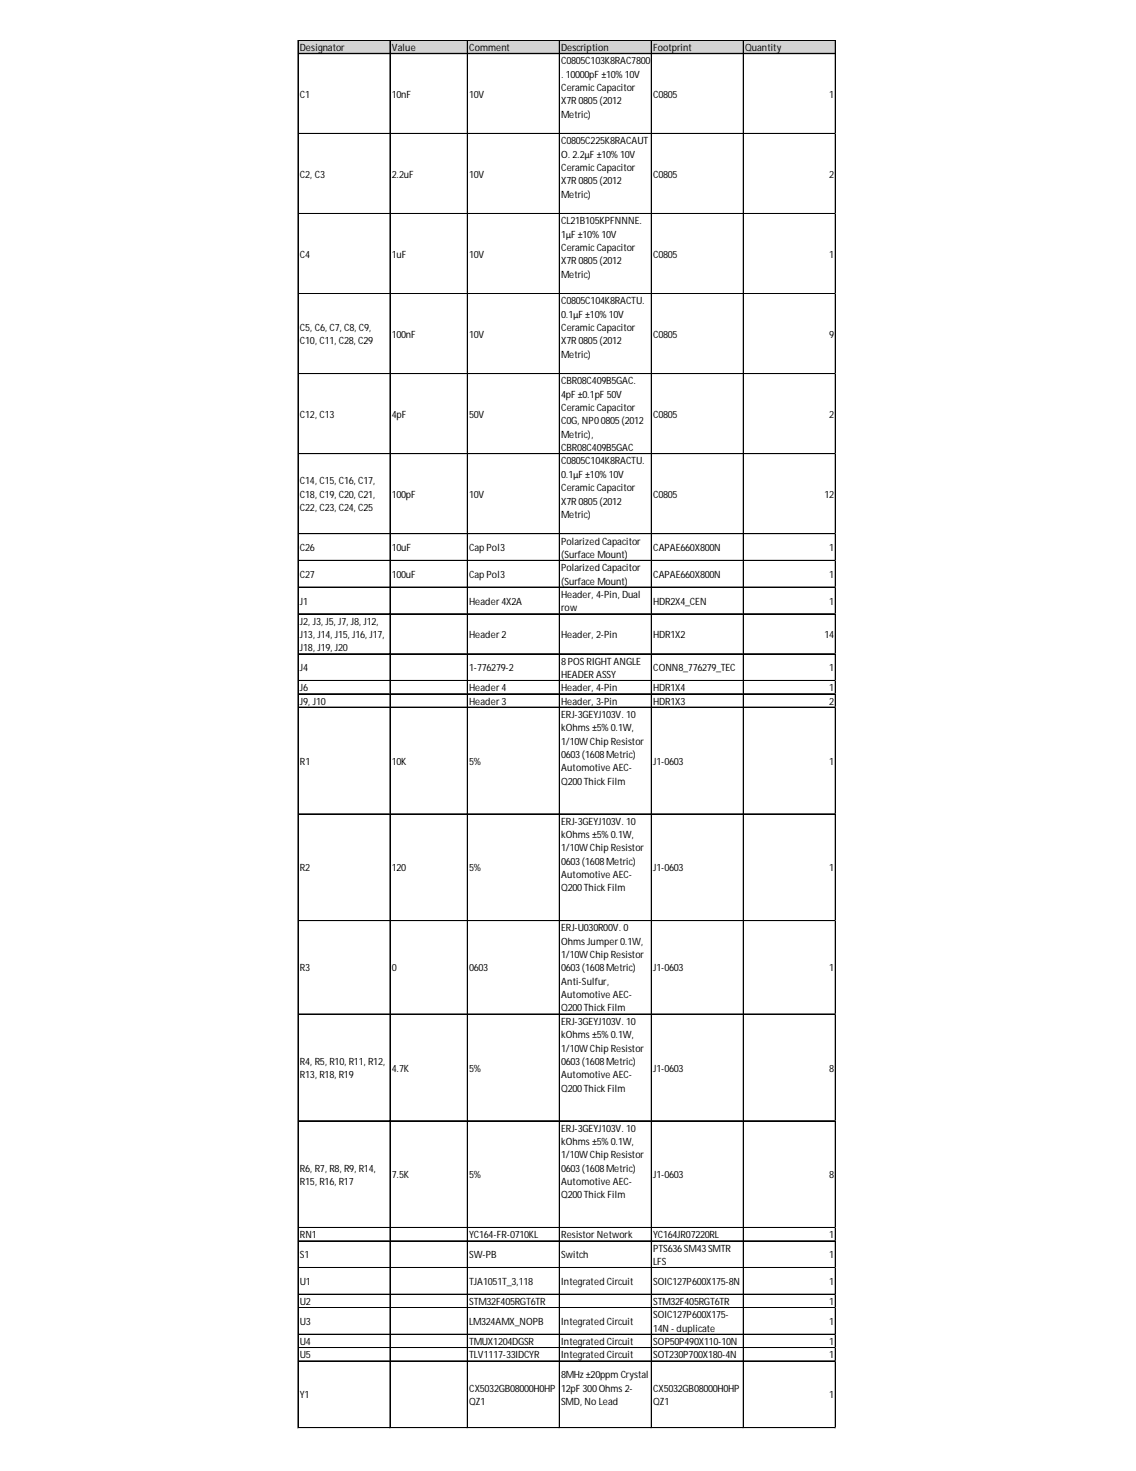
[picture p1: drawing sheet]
<svg xmlns="http://www.w3.org/2000/svg" width="216mm" height="279mm" viewBox="0 0 216 279" stroke-linecap="round" stroke-linejoin="round" font-family="sans-serif">
<defs><g id="words">
<g font-size="1.9">
<text x="57" y="9.7">Designator</text>
<text x="74.5" y="9.7">Value</text>
<text x="89.2" y="9.7">Comment</text>
<text x="106.7" y="9.7">Description</text>
<text x="124.2" y="9.7">Footprint</text>
<text x="141.6" y="9.7">Quantity</text>
<text x="106.7" y="12.2">C0805C103K8RAC7800</text>
<text x="106.7" y="14.7">. 10000pF ±10%10V</text>
<text x="106.7" y="17.3">CeramicCapacitor</text>
<text x="57" y="18.5">C1</text>
<text x="74.5" y="18.5">10nF</text>
<text x="89.2" y="18.5">10V</text>
<text x="106.7" y="19.8">X7R0805(2012</text>
<text x="106.7" y="22.3">Metric)</text>
<text x="124.2" y="18.5">C0805</text>
<text x="157.6" y="18.5">1</text>
<text x="106.7" y="27.4">C0805C225K8RACAUT</text>
<text x="106.7" y="29.9">O. 2.2µF ±10%10V</text>
<text x="57" y="33.7">C2, C3</text>
<text x="74.5" y="33.7">2.2uF</text>
<text x="89.2" y="33.7">10V</text>
<text x="106.7" y="32.5">CeramicCapacitor</text>
<text x="106.7" y="35">X7R0805(2012</text>
<text x="124.2" y="33.7">C0805</text>
<text x="157.6" y="33.7">2</text>
<text x="106.7" y="37.5">Metric)</text>
<text x="106.7" y="42.6">CL21B105KPFNNNE.</text>
<text x="106.7" y="45.1">1µF ±10%10V</text>
<text x="106.7" y="47.7">CeramicCapacitor</text>
<text x="57" y="48.9">C4</text>
<text x="74.5" y="48.9">1uF</text>
<text x="89.2" y="48.9">10V</text>
<text x="106.7" y="50.2">X7R0805(2012</text>
<text x="106.7" y="52.7">Metric)</text>
<text x="124.2" y="48.9">C0805</text>
<text x="157.6" y="48.9">1</text>
<text x="106.7" y="57.8">C0805C104K8RACTU.</text>
<text x="57" y="62.9">C5, C6, C7, C8, C9,</text>
<text x="57" y="65.4">C10, C11, C28, C29</text>
<text x="74.5" y="64.1">100nF</text>
<text x="89.2" y="64.1">10V</text>
<text x="106.7" y="60.3">0.1µF ±10%10V</text>
<text x="106.7" y="62.9">CeramicCapacitor</text>
<text x="106.7" y="65.4">X7R0805(2012</text>
<text x="124.2" y="64.1">C0805</text>
<text x="157.6" y="64.1">9</text>
<text x="106.7" y="67.9">Metric)</text>
<text x="106.7" y="73">CBR08C409B5GAC.</text>
<text x="106.7" y="75.6">4pF ±0.1pF 50V</text>
<text x="57" y="79.4">C12, C13</text>
<text x="74.5" y="79.4">4pF</text>
<text x="89.2" y="79.4">50V</text>
<text x="106.7" y="78.1">CeramicCapacitor</text>
<text x="106.7" y="80.6">C0G, NP00805(2012</text>
<text x="106.7" y="83.2">Metric),</text>
<text x="124.2" y="79.4">C0805</text>
<text x="157.6" y="79.4">2</text>
<text x="106.7" y="85.7">CBR08C409B5GAC</text>
<text x="106.7" y="88.2">C0805C104K8RACTU.</text>
<text x="57" y="92">C14, C15, C16, C17,</text>
<text x="57" y="94.6">C18, C19, C20, C21,</text>
<text x="74.5" y="94.6">100pF</text>
<text x="89.2" y="94.6">10V</text>
<text x="106.7" y="90.8">0.1µF ±10%10V</text>
<text x="106.7" y="93.3">CeramicCapacitor</text>
<text x="106.7" y="95.8">X7R0805(2012</text>
<text x="124.2" y="94.6">C0805</text>
<text x="156.7" y="94.6">12</text>
<text x="57" y="97.1">C22, C23, C24, C25</text>
<text x="106.7" y="98.4">Metric)</text>
<text x="57" y="104.7">C26</text>
<text x="74.5" y="104.7">10uF</text>
<text x="89.2" y="104.7">Cap Pol3</text>
<text x="106.7" y="103.4">Polarized Capacitor</text>
<text x="106.7" y="106">(Surface Mount)</text>
<text x="124.2" y="104.7">CAPAE660X800N</text>
<text x="157.6" y="104.7">1</text>
<text x="57" y="109.8">C27</text>
<text x="74.5" y="109.8">100uF</text>
<text x="89.2" y="109.8">Cap Pol3</text>
<text x="106.7" y="108.5">Polarized Capacitor</text>
<text x="106.7" y="111">(Surface Mount)</text>
<text x="106.7" y="113.6">Header, 4-Pin, Dual</text>
<text x="124.2" y="109.8">CAPAE660X800N</text>
<text x="157.6" y="109.8">1</text>
<text x="57" y="114.8">J1</text>
<text x="57" y="118.6">J2, J3, J5, J7, J8, J12,</text>
<text x="89.2" y="114.8">Header4X2A</text>
<text x="106.7" y="116.1">row</text>
<text x="124.2" y="114.8">HDR2X4_CEN</text>
<text x="157.6" y="114.8">1</text>
<text x="57" y="121.2">J13, J14, J15, J16, J17,</text>
<text x="57" y="123.7">J18, J19, J20</text>
<text x="89.2" y="121.2">Header2</text>
<text x="106.7" y="121.2">Header, 2-Pin</text>
<text x="124.2" y="121.2">HDR1X2</text>
<text x="156.7" y="121.2">14</text>
<text x="57" y="127.5">J4</text>
<text x="57" y="131.3">J6</text>
<text x="89.2" y="127.5">1-776279-2</text>
<text x="89.2" y="131.3">Header4</text>
<text x="106.7" y="126.2">8POSRIGHTANGLE</text>
<text x="106.7" y="128.8">HEADERASSY</text>
<text x="106.7" y="131.3">Header, 4-Pin</text>
<text x="124.2" y="127.5">CONN8_776279_TEC</text>
<text x="124.2" y="131.3">HDR1X4</text>
<text x="157.6" y="127.5">1</text>
<text x="157.6" y="131.3">1</text>
<text x="57" y="133.8">J9, J10</text>
<text x="89.2" y="133.8">Header3</text>
<text x="106.7" y="133.8">Header, 3-Pin</text>
<text x="106.7" y="136.4">ERJ-3GEYJ103V. 10</text>
<text x="124.2" y="133.8">HDR1X3</text>
<text x="157.6" y="133.8">2</text>
<text x="106.7" y="138.9">kOhms±5%0.1W,</text>
<text x="106.7" y="141.4">1/10WChip Resistor</text>
<text x="106.7" y="144">0603(1608Metric)</text>
<text x="57" y="145.2">R1</text>
<text x="74.5" y="145.2">10K</text>
<text x="89.2" y="145.2">5%</text>
<text x="106.7" y="146.5">Automotive AEC-</text>
<text x="106.7" y="149">Q200ThickFilm</text>
<text x="124.2" y="145.2">J1-0603</text>
<text x="157.6" y="145.2">1</text>
<text x="106.7" y="156.6">ERJ-3GEYJ103V. 10</text>
<text x="106.7" y="159.2">kOhms±5%0.1W,</text>
<text x="106.7" y="161.7">1/10WChip Resistor</text>
<text x="57" y="165.5">R2</text>
<text x="74.5" y="165.5">120</text>
<text x="89.2" y="165.5">5%</text>
<text x="106.7" y="164.2">0603(1608Metric)</text>
<text x="106.7" y="166.8">Automotive AEC-</text>
<text x="124.2" y="165.5">J1-0603</text>
<text x="157.6" y="165.5">1</text>
<text x="106.7" y="169.3">Q200ThickFilm</text>
<text x="106.7" y="176.9">ERJ-U030R00V. 0</text>
<text x="106.7" y="179.5">OhmsJumper0.1W,</text>
<text x="57" y="184.5">R3</text>
<text x="74.5" y="184.5">0</text>
<text x="89.2" y="184.5">0603</text>
<text x="106.7" y="182">1/10WChip Resistor</text>
<text x="106.7" y="184.5">0603(1608Metric)</text>
<text x="124.2" y="184.5">J1-0603</text>
<text x="157.6" y="184.5">1</text>
<text x="106.7" y="187.1">Anti-Sulfur,</text>
<text x="106.7" y="189.6">Automotive AEC-</text>
<text x="106.7" y="192.1">Q200ThickFilm</text>
<text x="106.7" y="194.7">ERJ-3GEYJ103V. 10</text>
<text x="106.7" y="197.2">kOhms±5%0.1W,</text>
<text x="57" y="202.3">R4, R5, R10, R11, R12,</text>
<text x="74.5" y="203.5">4.7K</text>
<text x="89.2" y="203.5">5%</text>
<text x="106.7" y="199.7">1/10WChip Resistor</text>
<text x="106.7" y="202.3">0603(1608Metric)</text>
<text x="124.2" y="203.5">J1-0603</text>
<text x="157.6" y="203.5">8</text>
<text x="57" y="204.8">R13, R18, R19</text>
<text x="106.7" y="204.8">Automotive AEC-</text>
<text x="106.7" y="207.3">Q200ThickFilm</text>
<text x="106.7" y="214.9">ERJ-3GEYJ103V. 10</text>
<text x="106.7" y="217.5">kOhms±5%0.1W,</text>
<text x="106.7" y="220">1/10WChip Resistor</text>
<text x="57" y="222.5">R6, R7, R8, R9, R14,</text>
<text x="57" y="225.1">R15, R16, R17</text>
<text x="74.5" y="223.8">7.5K</text>
<text x="89.2" y="223.8">5%</text>
<text x="106.7" y="222.5">0603(1608Metric)</text>
<text x="106.7" y="225.1">Automotive AEC-</text>
<text x="106.7" y="227.6">Q200ThickFilm</text>
<text x="124.2" y="223.8">J1-0603</text>
<text x="157.6" y="223.8">8</text>
<text x="57" y="235.2">RN1</text>
<text x="57" y="239">S1</text>
<text x="89.2" y="235.2">YC164-FR-0710KL</text>
<text x="89.2" y="239">SW-PB</text>
<text x="106.7" y="235.2">ResistorNetwork</text>
<text x="106.7" y="239">Switch</text>
<text x="124.2" y="235.2">YC164JR07220RL</text>
<text x="124.2" y="237.7">PTS636SM43SMTR</text>
<text x="157.6" y="235.2">1</text>
<text x="157.6" y="239">1</text>
<text x="57" y="244.1">U1</text>
<text x="89.2" y="244.1">TJA1051T_3,118</text>
<text x="106.7" y="244.1">Integrated Circuit</text>
<text x="124.2" y="240.3">LFS</text>
<text x="124.2" y="244.1">SOIC127P600X175-8N</text>
<text x="157.6" y="244.1">1</text>
<text x="57" y="247.9">U2</text>
<text x="57" y="251.7">U3</text>
<text x="89.2" y="247.9">STM32F405RGT6TR</text>
<text x="89.2" y="251.7">LM324AMX_NOPB</text>
<text x="106.7" y="251.7">Integrated Circuit</text>
<text x="124.2" y="247.9">STM32F405RGT6TR</text>
<text x="124.2" y="250.4">SOIC127P600X175-</text>
<text x="157.6" y="247.9">1</text>
<text x="157.6" y="251.7">1</text>
<text x="57" y="255.5">U4</text>
<text x="89.2" y="255.5">TMUX1204DGSR</text>
<text x="106.7" y="255.5">Integrated Circuit</text>
<text x="124.2" y="252.9">14N - duplicate</text>
<text x="124.2" y="255.5">SOP50P490X110-10N</text>
<text x="157.6" y="255.5">1</text>
<text x="57" y="258">U5</text>
<text x="89.2" y="258">TLV1117-33IDCYR</text>
<text x="106.7" y="258">Integrated Circuit</text>
<text x="106.7" y="261.8">8MHz ±20ppm Crystal</text>
<text x="124.2" y="258">SOT230P700X180-4N</text>
<text x="157.6" y="258">1</text>
<text x="57" y="265.6">Y1</text>
<text x="89.2" y="264.3">CX5032GB08000H0HP</text>
<text x="89.2" y="266.9">QZ1</text>
<text x="106.7" y="264.3">12pF 300Ohms2-</text>
<text x="106.7" y="266.9">SMD, No Lead</text>
<text x="124.2" y="264.3">CX5032GB08000H0HP</text>
<text x="124.2" y="266.9">QZ1</text>
<text x="157.6" y="265.6">1</text>
</g>
</g></defs>
<path d="M56.7 7.7h102.2v2.6h-102.2z" fill="#d3d3d3"/>
<g fill="none" stroke="#000" stroke-width=".19">
<path d="M56.6 7.6v263.7M56.7 7.6v263.7M56.8 7.6h102.1M56.8 7.7h102.1M56.8 10.1h102.1M56.8 10.2h102.1M74.1 7.7v263.6M74.2 7.7v263.6M88.8 7.7v263.6M88.9 7.7v263.6M106.3 7.7v263.6M106.4 7.7v263.6"/>
<path d="M123.8 7.7v263.6M141.3 7.7v263.6M158.7 7.7v263.6M158.8 7.7v263.6M56.8 25.3h102.1M56.8 25.4h102.1M56.8 40.5h102.1M56.8 40.6h102.1M56.8 55.7h102.1M56.8 55.8h102.1M56.8 71h102.1M56.8 86.2h102.1"/>
<path d="M56.8 101.4h102.1M56.8 106.4h102.1M56.8 106.5h102.1M56.8 111.5h102.1M56.8 111.6h102.1M56.8 116.6h102.1M56.8 124.2h102.1M56.8 129.2h102.1M56.8 129.3h102.1M56.8 131.8h102.1M56.8 134.3h102.1M56.8 134.4h102.1"/>
<path d="M56.8 154.6h102.1M56.8 174.9h102.1M56.8 192.6h102.1M56.8 192.7h102.1M56.8 212.9h102.1M56.8 233.1h102.1M56.8 233.2h102.1M56.8 235.7h102.1M56.8 240.7h102.1M56.8 240.8h102.1M56.8 245.8h102.1M56.8 245.9h102.1"/>
<path d="M56.8 248.3h102.1M56.8 248.4h102.1M56.8 253.4h102.1M56.8 253.5h102.1M56.8 255.9h102.1M56.8 256h102.1M56.8 258.5h102.1M56.8 271.2h102.1"/>
</g>
<path d="M56.6 271.3h.1" fill="none" stroke="#d4d4d4" stroke-width=".19"/>
<path d="M56.6 271.3h.2z" fill="#d4d4d4"/>
<path d="M74.1 271.3h.1" fill="none" stroke="#d4d4d4" stroke-width=".19"/>
<path d="M74.1 271.3h.1z" fill="#d4d4d4"/>
<path d="M88.8 271.3h.1" fill="none" stroke="#d4d4d4" stroke-width=".19"/>
<path d="M88.8 271.3h.1z" fill="#d4d4d4"/>
<path d="M106.3 271.3h.1" fill="none" stroke="#d4d4d4" stroke-width=".19"/>
<path d="M106.3 271.3h.1z" fill="#d4d4d4"/>
<path d="M123.8 271.3h.1" fill="none" stroke="#d4d4d4" stroke-width=".19"/>
<path d="M123.8 271.3h.1z" fill="#d4d4d4"/>
<path d="M141.3 271.3h.1" fill="none" stroke="#d4d4d4" stroke-width=".19"/>
<path d="M141.3 271.3h.1z" fill="#d4d4d4"/>
<path d="M158.7 271.3h.1" fill="none" stroke="#d4d4d4" stroke-width=".19"/>
<path d="M158.7 271.3h.2z" fill="#d4d4d4"/>
<path d="M158.9 25.3h.1" fill="none" stroke="#d4d4d4" stroke-width=".19"/>
<path d="M158.9 25.3v.2z" fill="#d4d4d4"/>
<path d="M158.9 40.5h.1" fill="none" stroke="#d4d4d4" stroke-width=".19"/>
<path d="M158.9 40.5v.2z" fill="#d4d4d4"/>
<path d="M158.9 55.7h.1" fill="none" stroke="#d4d4d4" stroke-width=".19"/>
<path d="M158.9 55.7v.2z" fill="#d4d4d4"/>
<path d="M158.9 71h.1" fill="none" stroke="#d4d4d4" stroke-width=".19"/>
<path d="M158.9 71v.1z" fill="#d4d4d4"/>
<path d="M158.9 86.2h.1" fill="none" stroke="#d4d4d4" stroke-width=".19"/>
<path d="M158.9 86.2v.1z" fill="#d4d4d4"/>
<path d="M158.9 101.4h.1" fill="none" stroke="#d4d4d4" stroke-width=".19"/>
<path d="M158.9 101.4v.1z" fill="#d4d4d4"/>
<path d="M158.9 106.4h.1" fill="none" stroke="#d4d4d4" stroke-width=".19"/>
<path d="M158.9 106.4v.2z" fill="#d4d4d4"/>
<path d="M158.9 111.5h.1" fill="none" stroke="#d4d4d4" stroke-width=".19"/>
<path d="M158.9 111.5v.1z" fill="#d4d4d4"/>
<path d="M158.9 116.6h.1" fill="none" stroke="#d4d4d4" stroke-width=".19"/>
<path d="M158.9 116.6v.1z" fill="#d4d4d4"/>
<path d="M158.9 124.2h.1" fill="none" stroke="#d4d4d4" stroke-width=".19"/>
<path d="M158.9 124.2v.1z" fill="#d4d4d4"/>
<path d="M158.9 129.2h.1" fill="none" stroke="#d4d4d4" stroke-width=".19"/>
<path d="M158.9 129.2v.2z" fill="#d4d4d4"/>
<path d="M158.9 131.8h.1" fill="none" stroke="#d4d4d4" stroke-width=".19"/>
<path d="M158.9 131.8v.1z" fill="#d4d4d4"/>
<path d="M158.9 134.3h.1" fill="none" stroke="#d4d4d4" stroke-width=".19"/>
<path d="M158.9 134.3v.1z" fill="#d4d4d4"/>
<path d="M158.9 154.6h.1" fill="none" stroke="#d4d4d4" stroke-width=".19"/>
<path d="M158.9 154.6v.1z" fill="#d4d4d4"/>
<path d="M158.9 174.9h.1" fill="none" stroke="#d4d4d4" stroke-width=".19"/>
<path d="M158.9 174.9v.1z" fill="#d4d4d4"/>
<path d="M158.9 192.6h.1" fill="none" stroke="#d4d4d4" stroke-width=".19"/>
<path d="M158.9 192.6v.1z" fill="#d4d4d4"/>
<path d="M158.9 212.9h.1" fill="none" stroke="#d4d4d4" stroke-width=".19"/>
<path d="M158.9 212.9v.1z" fill="#d4d4d4"/>
<path d="M158.9 233.1h.1" fill="none" stroke="#d4d4d4" stroke-width=".19"/>
<path d="M158.9 233.1v.2z" fill="#d4d4d4"/>
<path d="M158.9 235.7h.1" fill="none" stroke="#d4d4d4" stroke-width=".19"/>
<path d="M158.9 235.7v.1z" fill="#d4d4d4"/>
<path d="M158.9 240.7h.1" fill="none" stroke="#d4d4d4" stroke-width=".19"/>
<path d="M158.9 240.7v.2z" fill="#d4d4d4"/>
<path d="M158.9 245.8h.1" fill="none" stroke="#d4d4d4" stroke-width=".19"/>
<path d="M158.9 245.8v.1z" fill="#d4d4d4"/>
<path d="M158.9 248.3h.1" fill="none" stroke="#d4d4d4" stroke-width=".19"/>
<path d="M158.9 248.3v.2z" fill="#d4d4d4"/>
<path d="M158.9 253.4h.1" fill="none" stroke="#d4d4d4" stroke-width=".19"/>
<path d="M158.9 253.4v.1z" fill="#d4d4d4"/>
<path d="M158.9 255.9h.1" fill="none" stroke="#d4d4d4" stroke-width=".19"/>
<path d="M158.9 255.9v.2z" fill="#d4d4d4"/>
<path d="M158.9 258.5h.1" fill="none" stroke="#d4d4d4" stroke-width=".19"/>
<path d="M158.9 258.5v.1z" fill="#d4d4d4"/>
<path d="M158.9 271.2h.1" fill="none" stroke="#d4d4d4" stroke-width=".19"/>
<path d="M158.9 271.2v.1z" fill="#d4d4d4"/>
<use href="#words"/>
</svg>
